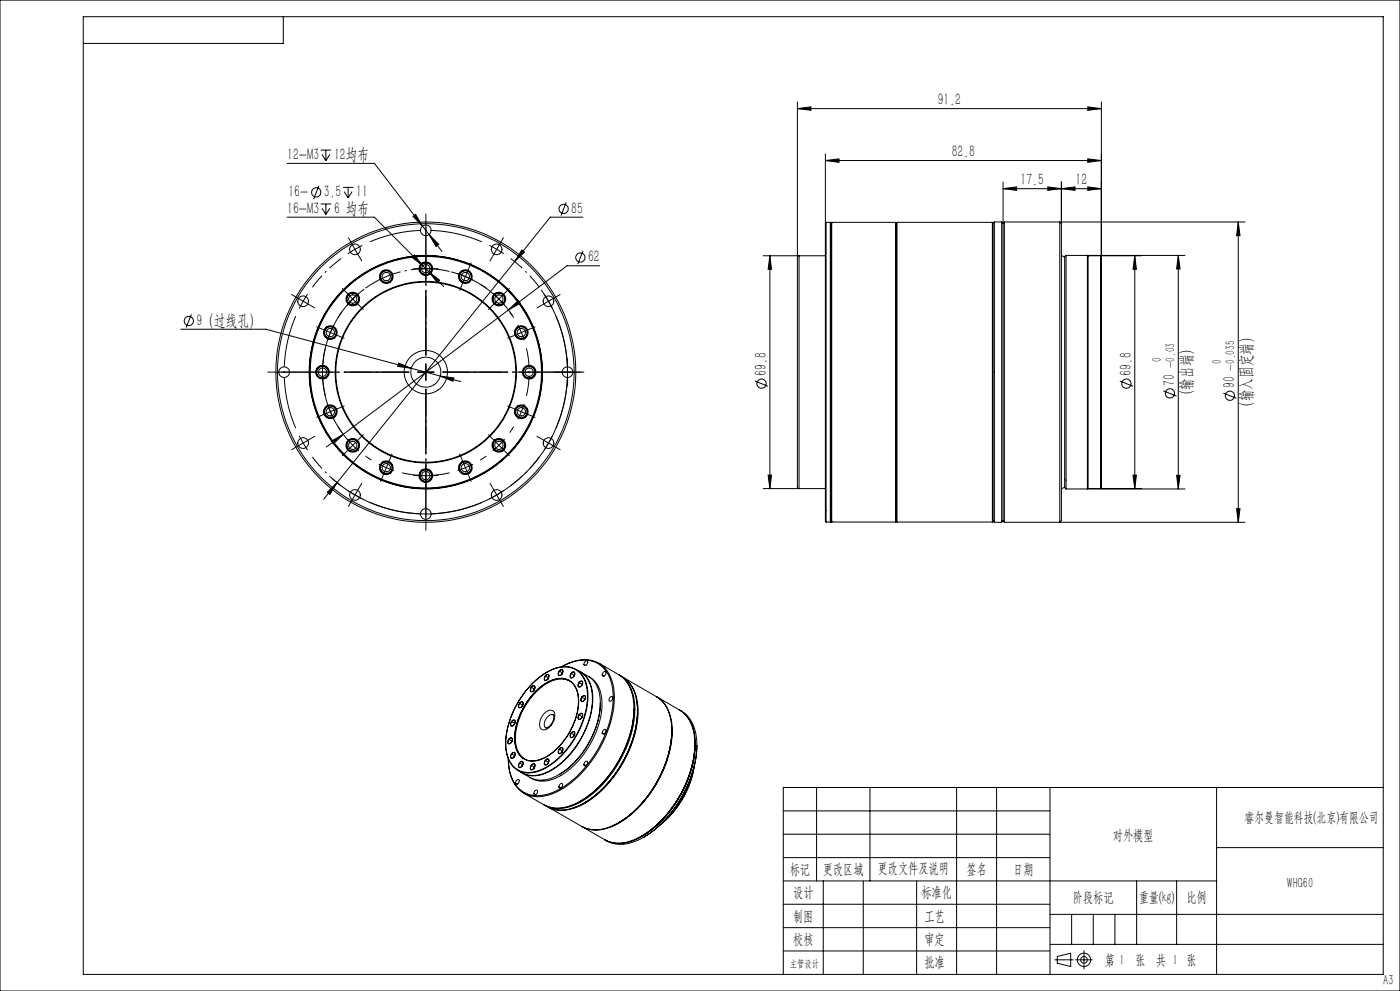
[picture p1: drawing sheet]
<svg xmlns="http://www.w3.org/2000/svg" width="420mm" height="297mm" viewBox="0 0 420 297" stroke-linecap="round" stroke-linejoin="round" font-family="sans-serif">
<defs><g id="words">
<g font-size="5">
<text x="281.3" y="31.5">91.2</text>
<text x="86.2" y="47.9">12-M3</text>
<text x="100.2" y="47.9">12均布</text>
<text x="285.5" y="47.1">82.8</text>
<text x="86.5" y="59.1">16-</text>
<text x="97.2" y="59.1">3.5</text>
<text x="106.9" y="59.1">11</text>
<text x="306.2" y="55.5">17.5</text>
<text x="322.7" y="55.5">12</text>
<text x="86.2" y="64.1">16-M3</text>
<text x="100.2" y="64.1">6 均布</text>
<text x="171.4" y="64.1">85</text>
<text x="176.4" y="78.7">62</text>
<text x="59" y="97.7">9（过线孔）</text>
<text x="230" y="112.7" transform="rotate(-90 230 112.7)">69.8</text>
<text x="339.4" y="112.7" transform="rotate(-90 339.4 112.7)">69.8</text>
<text x="352.5" y="115.6" transform="rotate(-90 352.5 115.6)">70</text>
<text x="370.5" y="116.3" transform="rotate(-90 370.5 116.3)">90</text>
<text x="357.4" y="120.3" transform="rotate(-90 357.4 120.3)">（输出端）</text>
<text x="375.4" y="123.8" transform="rotate(-90 375.4 123.8)">（输入固定端）</text>
</g>
<g font-size="4.4">
<text x="333.9" y="251.6">对外模型</text>
<text x="236.9" y="261.9">标记</text>
<text x="246.9" y="261.9">更改区域</text>
<text x="263.3" y="261.8">更改文件及说明</text>
<text x="289.9" y="261.9">签名</text>
<text x="303.9" y="261.9">日期</text>
<text x="237.9" y="268.9">设计</text>
<text x="276.4" y="268.9">标准化</text>
<text x="386.1" y="266.1">WHG60</text>
<text x="237.9" y="275.9">制图</text>
<text x="277.3" y="275.9">工艺</text>
<text x="321.9" y="270.4">阶段标记</text>
<text x="341.6" y="270.4">重量(kg)</text>
<text x="355.9" y="270.4">比例</text>
<text x="237.9" y="282.9">校核</text>
<text x="277.3" y="282.9">审定</text>
<text x="277.3" y="289.9">批准</text>
<text x="331.4" y="289.1">第 1</text>
<text x="340.6" y="289.1">张 共 1 张</text>
<text x="415" y="295.1">A3</text>
</g>
<text font-size="4.2" x="373.4" y="246.3">睿尔曼智能科技(北京)有限公司</text>
<g font-size="4">
<text x="348.5" y="108.4" transform="rotate(-90 348.5 108.4)">0</text>
<text x="352.5" y="110.3" transform="rotate(-90 352.5 110.3)">-0.03</text>
<text x="366.5" y="109.1" transform="rotate(-90 366.5 109.1)">0</text>
<text x="370.5" y="111" transform="rotate(-90 370.5 111)">-0.035</text>
</g>
<text font-size="3.1" x="236.9" y="289.9">主管设计</text>
</g></defs>
<g fill="none" stroke="#000" stroke-width=".3">
<path d="M0 0h420v297h-420zM25 5h390v287h-390zM85 5v8h-60M239.2 32.6l4.1-.6v1.1zM239.2 30.5v46.6M239.2 32.6h91.2M326.3 32l4.1 .6-4.1 .5zM330.4 30.5v46.3M86.1 49h26.2l14.5 18.8M95.7 55.7l-1.6 4M96.2 45h3.1M96.6 46.2l1.2 2"/>
<path d="M97.8 45v3.2M99 46.2l-1.2 2M102.9 56.2h3.1M103.3 57.4l1.1 1.9M104.4 56.2v3.1M105.6 57.4l-1.2 1.9M247.6 48.1l4.1-.5v1zM247.6 46.1v20.7M247.6 48.1h82.8M300.9 56.5l4.1-.5v1zM300.9 56.5h29.5M300.9 54.5v12.5"/>
<path d="M314.3 56l4.1 .5-4.1 .5zM318.4 56.5l4.1-.5v1zM318.4 54.5v12.5M326.3 56l4.1 .5-4.1 .5zM326.3 47.6l4.1 .5-4.1 .5zM86.1 65.1h26.2l14.6 14.6M96.2 61.1h3.1M96.6 62.4l1.2 1.9M97.8 61.1v3.2M99 62.4l-1.2 1.9M105.2 72.6l1.3 2.2M106.5 74.8l-2.1 1.3"/>
<path d="M106.5 74.8l1.2 2.1M108.7 73.6l-2.2 1.2M123.9 64.8l.8-.6 2.1 3.6zM124.3 76.4l2.6 3.3-3.3-2.6zM126.6 78.8a2.04 2.04 0 0 0-.6 2.9 2.04 2.04 0 0 0 2.9 .5M126.6 78.8a2.04 2.04 0 0 1 2.8 .6 2.04 2.04 0 0 1-.5 2.8M126.6 78.8l.1 .2M126.7 79a1.84 1.84 0 0 1 2.6 .5 1.84 1.84 0 0 1-.5 2.6M126.7 79a1.84 1.84 0 0 0-.5 2.6 1.84 1.84 0 0 0 2.6 .5M126.8 67.8l1.9 2.5M126.9 79.7l6.2 6.2M127.7 78v5"/>
<path d="M128.7 70.3l2.9 2.9-.8 .7zM128.7 70.3l3.9 5M156.5 74.9l.8 .7-2.9 2.8zM169.9 60.6l-1.6 4M174.9 65.1h-9.8l-68 84.5M174.9 75.2l-1.6 4M179.9 79.7h-9.8l-67.1 50.5M231 76.7l.5 4h-1.1zM231 76.7v69.7M239.3 76.9l.4-.2v69.7l-.5-.4zM247.6 66.8v89.4l.2 .3M247.6 76.7h-18.6"/>
<path d="M247.8 66.6v89.9M247.8 66.6h1.3M247.8 66.6l-.2 .2M249.1 66.6v89.9M249.1 66.6l.2 .2M249.3 66.8h.1M249.3 66.8v89.4M249.5 66.6v89.9M249.5 66.6h19.2M249.5 66.6l-.2 .2M268.7 66.6v89.9M268.7 66.6l.2 .2"/>
<path d="M268.9 66.8v89.4M268.9 66.8h.1M269.1 66.6v89.9M269.1 66.6h28.6M269.1 66.6l-.2 .2M297.7 66.6v89.9M297.7 66.6l.2 .2v89.4l-.2 .3M298.3 66.5v90M298.3 66.5l-.4 .5M298.3 66.5h2.2M300.5 66.5v90M300.5 66.5l.4 .5"/>
<path d="M300.9 67v89.1M301.3 66.5v90M301.3 66.5h72.2M301.3 66.5l-.4 .5M317.9 66.5l.5 .5v89l-.5 .5zM318.4 76.5l1 .6M319.8 76.5l-.4 .4v69.3l.4 .3M319.8 76.5v70M319.8 76.5h35.7M326.4 76.7l-.2-.2v70l.2-.2M330.2 76.7l.2 .1-.1 69.6zM340.4 76.7l.5 4h-1z"/>
<path d="M340.4 76.7v69.7M342.4 76.7h-16v69.7h16M353.5 76.5l.5 4.1h-1zM353.5 76.5v70M371.5 66.5l.5 4.1h-1zM371.5 66.5v90M54.2 98.7h25.6l43.6 11.7M57.4 94.2l-1.6 4M98 98a2.06 2.06 0 0 0-.6 2.8 2.06 2.06 0 0 0 2.9 .6M98 98a2.06 2.06 0 0 1 2.8 .5 2.06 2.06 0 0 1-.5 2.9M98 98l.1 .1M98.1 98.1a1.84 1.84 0 0 1 2.5 .5 1.84 1.84 0 0 1-.5 2.6"/>
<path d="M98.1 98.1a1.84 1.84 0 0 0-.5 2.6 1.84 1.84 0 0 0 2.5 .5M104.1 87.8l1.7 1.8M104.7 87.9a2.06 2.06 0 0 0-.6 2.9 2.06 2.06 0 0 0 2.9 .5M104.7 87.9a2.06 2.06 0 0 1 2.8 .6 2.06 2.06 0 0 1-.5 2.8M104.7 87.9l.1 .2M104.8 88.1a1.84 1.84 0 0 1 2.6 .5 1.84 1.84 0 0 1-.5 2.6M104.8 88.1a1.84 1.84 0 0 0-.5 2.5 1.84 1.84 0 0 0 2.6 .6M105.8 89.6l-1.7 1.9M105.8 89.6l1.8 1.8M106.9 91.2l.1 .1M107.7 87.9l-1.9 1.7M109.3 86.6a31 31 0 0 0-5.1 45.1"/>
<path d="M114.8 81.2a2.04 2.04 0 0 0-.6 2.8 2.04 2.04 0 0 0 2.8 .6M114.8 81.2a2.04 2.04 0 0 1 2.8 .6 2.04 2.04 0 0 1-.6 2.8M114.8 81.2l.1 .1M114.9 81.3a1.86 1.86 0 0 1 2.5 .6 1.86 1.86 0 0 1-.5 2.6M114.9 81.3a1.86 1.86 0 0 0-.6 2.6 1.86 1.86 0 0 0 2.6 .6M116.9 84.5l.1 .1M125.2 80.5h5M128.6 81.4l3.3 2.6-.7 .7zM128.8 82.1l.1 .1M135.3 81.5a30.8 30.8 0 0 1 18.4 13M138.5 81.2a2.04 2.04 0 0 0-.6 2.8 2.04 2.04 0 0 0 2.9 .6M138.5 81.2a2.04 2.04 0 0 1 2.8 .6 2.04 2.04 0 0 1-.5 2.8"/>
<path d="M138.5 81.2l.1 .1M138.6 81.3a1.87 1.87 0 0 1 2.5 .6 1.87 1.87 0 0 1-.4 2.6M138.6 81.3a1.87 1.87 0 0 0-.5 2.6 1.87 1.87 0 0 0 2.6 .6M140.7 84.5l.1 .1M148.5 87.9a2.06 2.06 0 0 0-.5 2.9 2.06 2.06 0 0 0 2.8 .5M148.5 87.9a2.06 2.06 0 0 1 2.9 .6 2.06 2.06 0 0 1-.6 2.8M148.5 87.9l.1 .2M148.6 88.1a1.85 1.85 0 0 1 2.6 .5 1.85 1.85 0 0 1-.5 2.6M148.6 88.1a1.85 1.85 0 0 0-.5 2.6 1.85 1.85 0 0 0 2.6 .5M150.7 91.2l.1 .1M152.5 92.9l3-2.8 .6 .8zM155.3 98a2.05 2.05 0 0 0-.6 2.8 2.05 2.05 0 0 0 2.8 .6"/>
<path d="M155.3 98a2.05 2.05 0 0 1 2.8 .6 2.05 2.05 0 0 1-.6 2.8M155.3 98l.1 .1M155.4 98.1a1.84 1.84 0 0 1 2.5 .5 1.84 1.84 0 0 1-.5 2.6M155.4 98.1a1.84 1.84 0 0 0-.6 2.6 1.84 1.84 0 0 0 2.6 .5M162.3 86.9a42.5 42.5 0 0 1-6.1 56.2 42.5 42.5 0 0 1-56.6 .3M95.6 109.9a2.05 2.05 0 0 0-.6 2.8 2.05 2.05 0 0 0 2.9 .5M95.6 109.9a2.04 2.04 0 0 1 2.8 .5 2.04 2.04 0 0 1-.5 2.8M95.6 109.9l.1 .1M95.7 110a1.86 1.86 0 0 1 2.6 .5 1.86 1.86 0 0 1-.5 2.6M95.7 110a1.86 1.86 0 0 0-.5 2.6 1.86 1.86 0 0 0 2.6 .5M97.8 113.1l.1 .1M100.1 101.2l.2 .2"/>
<path d="M119.6 108.8l3.8 1.6-4.1-.6zM123.4 110.4l14.8 4M125.2 111.5h5M127.7 109v5M132.1 112.7l4.1 .6-.3 1zM157.4 101.2l.1 .2M157.6 109.9a2.04 2.04 0 0 0-.6 2.8 2.04 2.04 0 0 0 2.9 .5M157.6 109.9a2.04 2.04 0 0 1 2.9 .5 2.04 2.04 0 0 1-.6 2.8M157.6 109.9l.1 .1M157.7 110a1.86 1.86 0 0 1 2.6 .5 1.86 1.86 0 0 1-.5 2.6M157.7 110a1.86 1.86 0 0 0-.5 2.6 1.86 1.86 0 0 0 2.6 .5M159.8 113.1l.1 .1"/>
<path d="M167.7 111.5h5.1M170.3 109v5M226.5 114.2l3.9 1.6M336 114.2l3.9 1.6M349 117.1l4 1.6M367 117.8l3.9 1.6M98 121.7a2.05 2.05 0 0 0-.6 2.9 2.05 2.05 0 0 0 2.9 .5M98 121.7a2.04 2.04 0 0 1 2.8 .6 2.04 2.04 0 0 1-.5 2.8M98 121.7l.1 .2M98.1 121.9a1.84 1.84 0 0 1 2.5 .5 1.84 1.84 0 0 1-.5 2.6M98.1 121.9a1.84 1.84 0 0 0-.5 2.5 1.84 1.84 0 0 0 2.5 .6M99.4 132.2l3.6-2-3 2.8z"/>
<path d="M100.1 125l.2 .1M103 130.2l-5.1 3.8M104.7 131.8a2.06 2.06 0 0 0-.6 2.8 2.06 2.06 0 0 0 2.9 .6M104.7 131.8a2.06 2.06 0 0 1 2.8 .5 2.06 2.06 0 0 1-.5 2.9M104.7 131.8l.1 .1M104.8 131.9a1.84 1.84 0 0 1 2.6 .5 1.84 1.84 0 0 1-.5 2.6M104.8 131.9a1.84 1.84 0 0 0-.5 2.6 1.84 1.84 0 0 0 2.6 .5M106.9 135l.1 .2M114.8 138.5a2.05 2.05 0 0 0-.6 2.8 2.05 2.05 0 0 0 2.8 .6M114.8 138.5a2.05 2.05 0 0 1 2.8 .5 2.05 2.05 0 0 1-.6 2.9M114.8 138.5l.1 .1M114.9 138.6a1.84 1.84 0 0 1 2.5 .6 1.84 1.84 0 0 1-.5 2.5"/>
<path d="M114.9 138.6a1.84 1.84 0 0 0-.6 2.6 1.84 1.84 0 0 0 2.6 .5M138.5 138.5a2.06 2.06 0 0 0-.6 2.8 2.06 2.06 0 0 0 2.9 .6M138.5 138.5a2.06 2.06 0 0 1 2.8 .5 2.06 2.06 0 0 1-.5 2.9M138.5 138.5l.1 .1M138.6 138.6a1.85 1.85 0 0 1 2.5 .5 1.85 1.85 0 0 1-.4 2.6M138.6 138.6a1.85 1.85 0 0 0-.5 2.6 1.85 1.85 0 0 0 2.6 .5M148.5 131.8a2.06 2.06 0 0 0-.5 2.8 2.06 2.06 0 0 0 2.8 .6M148.5 131.8a2.06 2.06 0 0 1 2.9 .5 2.06 2.06 0 0 1-.6 2.9M148.5 131.8l.1 .1M148.6 131.9a1.85 1.85 0 0 1 2.6 .5 1.85 1.85 0 0 1-.5 2.6M148.6 131.9a1.85 1.85 0 0 0-.5 2.6 1.85 1.85 0 0 0 2.6 .5M150.7 135l.1 .2"/>
<path d="M155.3 121.7a2.04 2.04 0 0 0-.6 2.8 2.04 2.04 0 0 0 2.8 .6M155.3 121.7a2.04 2.04 0 0 1 2.8 .6 2.04 2.04 0 0 1-.6 2.8M155.3 121.7l.1 .2M155.4 121.9a1.84 1.84 0 0 1 2.5 .5 1.84 1.84 0 0 1-.5 2.6M155.4 121.9a1.84 1.84 0 0 0-.6 2.5 1.84 1.84 0 0 0 2.6 .6M157.4 125l.1 .1M98.2 147.5l2.9-2.8-2.1 3.5zM116.9 141.7l.1 .2M125.2 142.6h5M126.6 140.8a2.05 2.05 0 0 0-.6 2.9 2.05 2.05 0 0 0 2.9 .5M126.6 140.8a2.05 2.05 0 0 1 2.8 .6 2.05 2.05 0 0 1-.5 2.8M126.6 140.8l.1 .2"/>
<path d="M126.7 141a1.84 1.84 0 0 1 2.6 .5 1.84 1.84 0 0 1-.5 2.6M126.7 141a1.84 1.84 0 0 0-.5 2.6 1.84 1.84 0 0 0 2.6 .5M127.7 140v5.1M128.8 144.1l.1 .1M140.7 141.7l.1 .2M230.4 142.4h1.1l-.5 4zM247.6 146.4h-18.6M247.8 156.5h1.3M249.3 156.2h.1M249.3 156.2l-.2 .3M249.3 156.2l.2 .3M249.5 156.5h19.2"/>
<path d="M268.9 156.2l-.2 .3M268.9 156.2h.1M268.9 156.2l.2 .3M269.1 156.5h28.6M297.9 156.1l.4 .4M298.3 156.5h2.2M300.9 156.1l-.4 .4M300.9 156.1l.4 .4M301.3 156.5h72.2M319.4 146l-1 .5M319.8 146.5h35.7M339.9 142.4h1l-.5 4z"/>
<path d="M353 142.4h1l-.5 4.1zM371 152.5h1l-.5 4zM168 200a19.9 19.9 0 0 0-11.8 9.2 23.6 23.6 0 0 0-4.2 16.6 6.8 6.8 0 0 0 9.7 5.3 25 25 0 0 0 13.3-15.1 15.9 15.9 0 0 0 .1-13 6.3 6.3 0 0 0-7.1-3M168.4 199.9a10.8 10.8 0 0 1 11.5-.7 11.4 11.4 0 0 1 4.1 9.9 34.6 34.6 0 0 1-16.5 27.6 10.2 10.2 0 0 1-11.4 0 11.9 11.9 0 0 1-3.6-9.3 11.2 11.2 0 0 0 4.7 10.3 11.3 11.3 0 0 0 11.2-1.1 34.8 34.8 0 0 0 15.9-28.4 10.3 10.3 0 0 0-5.8-10 11.8 11.8 0 0 0-10.1 1.7M175.2 199.1l.6 .3M175.6 198.2a.45 .45 0 0 1 .6 0 .45 .45 0 0 1 0 .6 .62 .62 0 0 1-.3 .6 .62 .62 0 0 1-.7-.2zM179.7 198.8l5.8 3.3a11 11 0 0 1 4.7 10.1 34.8 34.8 0 0 1-16.5 28.1 10.9 10.9 0 0 1-10.7 .8l-5.8-3.4M153.5 216.2a.81 .81 0 0 0 .1 1.4l.7-.4M153.5 216.2a.59 .59 0 0 1 .8-.4 .59 .59 0 0 1 .2 .9l-.2 .5M153.5 216.2v.1M153.5 216.3a.57 .57 0 0 1 .9-.3 .57 .57 0 0 1 0 .9l-.2 .2M153.5 216.3a.72 .72 0 0 0 .1 1.3l.6-.5"/>
<path d="M153.5 216.3l.9 .5M154.2 217.1l.1 .1M155.8 210.7a.81 .81 0 0 0 .2 1.5l.6-.5M155.8 210.7a.64 .64 0 0 1 1-.3 .64 .64 0 0 1 0 1.1l-.2 .2M155.8 210.7l.1 .1M155.9 210.8a.58 .58 0 0 1 .9-.3 .58 .58 0 0 1-.1 1l-.1 .1M155.9 210.8a.71 .71 0 0 0 .1 1.3l.6-.5M155.9 210.8l.9 .5M156.6 211.6v.1M159.4 205.9a.81 .81 0 0 0 .1 1.5l.7-.5M159.4 205.9a.6 .6 0 0 1 .8-.4 .6 .6 0 0 1 .2 .9l-.2 .5M159.4 205.9l.1 .1"/>
<path d="M159.5 206a.57 .57 0 0 1 .9-.3 .57 .57 0 0 1-.1 1l-.1 .1M159.5 206a.68 .68 0 0 0-.4 .7 .68 .68 0 0 0 .5 .6l.6-.5M159.5 206l.8 .5M159.9 204.7a13.7 13.7 0 0 1 10.5-4.8 7 7 0 0 1 5.7 6.9 26.3 26.3 0 0 1-7.7 19.6 13.8 13.8 0 0 1-11.1 5 6.9 6.9 0 0 1-5.4-6.5 25.6 25.6 0 0 1 6.7-18.9zM160.2 206.8v.1M160.8 207a9.8 9.8 0 0 1 9.1-3.5 6.5 6.5 0 0 1 3.7 7.1 21 21 0 0 1-10.6 16.7 5.4 5.4 0 0 1-8.3-3.3 18.7 18.7 0 0 1 4.4-15.1zM161.1 206.8a9.7 9.7 0 0 1 8.7-3.2 6.3 6.3 0 0 1 3.7 6.9 20.3 20.3 0 0 1-11.2 17 5.4 5.4 0 0 1-7.7-4.9 20.5 20.5 0 0 1 6.5-15.8zM163.4 213.7a1.61 1.61 0 0 1 1.6-.9 1.61 1.61 0 0 1 1.4 1.2 4.5 4.5 0 0 1-3.2 4.8 1.68 1.68 0 0 1-1.2-2.6l.6-1.5zM163.6 202.6a.81 .81 0 0 0 .1 1.4l.7-.5M163.6 202.6a.59 .59 0 0 1 .8-.5 .59 .59 0 0 1 .2 1l-.2 .4M163.6 202.6h.1M163.7 202.6a.57 .57 0 0 1 .9-.3 .57 .57 0 0 1-.1 1l-.1 .2"/>
<path d="M163.7 202.6a.72 .72 0 0 0 .1 1.3l.6-.4M163.7 202.6l.8 .6M164.2 214.9a1.28 1.28 0 0 1 1.9-.5 3.3 3.3 0 0 1-2.4 3.7 2.42 2.42 0 0 1 .5-3.2zM164.4 203.5h.1M167.8 201.1a.78 .78 0 0 0 .1 1.4l.7-.5M167.8 201.1a.63 .63 0 0 1 1-.3 .63 .63 0 0 1-.1 1l-.1 .2M167.8 201.1l.1 .1M167.9 201.2a.53 .53 0 0 1 .7-.4 .53 .53 0 0 1 .2 .8l-.2 .4M167.9 201.2a.71 .71 0 0 0-.4 .6 .71 .71 0 0 0 .5 .6l.6-.4M167.9 201.2l.8 .5M168.6 202h.1M170.8 204a7.2 7.2 0 0 0-7.4 1.2 20.6 20.6 0 0 0-8.7 17.8 6 6 0 0 0 2.6 4.4"/>
<path d="M171.3 201.8a.83 .83 0 0 0 .2 1.4l.6-.5M171.3 201.8a.6 .6 0 0 1 .9-.4 .6 .6 0 0 1 .2 .9l-.3 .4M171.3 219.7a.8 .8 0 0 0 .2 1.4l.6-.5M171.3 219.7a.63 .63 0 0 1 1-.3 .63 .63 0 0 1 0 1l-.2 .2M171.3 219.7h.1M171.3 201.8l.1 .1M171.4 219.7a.59 .59 0 0 1 .9-.3 .59 .59 0 0 1-.1 1l-.1 .2M171.4 219.7a.65 .65 0 0 0-.4 .8 .65 .65 0 0 0 .7 .5l.4-.4M171.4 201.9a.58 .58 0 0 1 .9-.4 .58 .58 0 0 1-.1 1l-.1 .2M171.4 201.9a.61 .61 0 0 0-.4 .8 .61 .61 0 0 0 .8 .3l.3-.3M171.4 219.7l.9 .6M171.4 201.9l.9 .5"/>
<path d="M172.1 202.7h.1M172.8 200.6a8.9 8.9 0 0 1 4.9 9.3 27.1 27.1 0 0 1-13.3 21.4 8.2 8.2 0 0 1-9.1-.4M173.5 201a8 8 0 0 1 4.3 7.9 27 27 0 0 1-13.1 22.3 8.1 8.1 0 0 1-8.6 .1M173.7 204.5a.81 .81 0 0 0 .1 1.4l.7-.4M173.7 204.5a.59 .59 0 0 1 .9-.4 .59 .59 0 0 1 .1 .9l-.2 .5M173.7 214.2a.79 .79 0 0 0 .1 1.4l.7-.4M173.7 214.2a.6 .6 0 0 1 .9-.4 .6 .6 0 0 1 .1 .9l-.2 .5M173.7 214.2l.1 .1M173.7 204.5l.1 .1M173.8 214.3a.54 .54 0 0 1 .8-.4 .54 .54 0 0 1 .1 .8l-.2 .4M173.8 214.3a.64 .64 0 0 0-.4 .7 .64 .64 0 0 0 .6 .5l.5-.4M173.8 204.6a.53 .53 0 0 1 .7-.4 .53 .53 0 0 1 .2 .8l-.2 .4"/>
<path d="M173.8 204.6a.68 .68 0 0 0-.4 .7 .68 .68 0 0 0 .5 .5l.6-.4M173.8 214.3l.9 .5M173.8 204.6l.9 .5M174.2 201.4l2.3 1.3a8.4 8.4 0 0 1 3.6 7.5 27 27 0 0 1-13.1 22.3 8.3 8.3 0 0 1-8 .5l-2.3-1.3M174.5 215.1v.1M174.5 205.4v.1M174.6 208.9a.8 .8 0 0 0 .1 1.4l.6-.5M174.6 208.9a.59 .59 0 0 1 .8-.4 .59 .59 0 0 1 .2 .9l-.3 .4M174.6 208.9h.1M174.6 208.9a.59 .59 0 0 1 .9-.3 .59 .59 0 0 1-.1 1l-.1 .2M174.6 208.9a.61 .61 0 0 0-.4 .8 .61 .61 0 0 0 .8 .4l.3-.3M174.6 208.9l.9 .6"/>
<path d="M175.3 209.8h.1M176.7 202.8a8.6 8.6 0 0 1 3.9 8.4 26.9 26.9 0 0 1-13.7 21.9 8.1 8.1 0 0 1-7.7 0M180.1 210.7a26.8 26.8 0 0 1-12.4 21.4M180.7 219.6l.6 .4M180.7 202.3l.6 .3M181.1 201.4a.49 .49 0 0 1 .7 0 .49 .49 0 0 1-.2 .8 .54 .54 0 0 1-.8 .4 .54 .54 0 0 1 0-.9zM181.1 218.8a.44 .44 0 0 1 .6-.1 .44 .44 0 0 1 0 .7 .53 .53 0 0 1-.4 .6 .53 .53 0 0 1-.6-.5zM183.1 208.9a.44 .44 0 0 1 .7-.1 .44 .44 0 0 1-.1 .7 .53 .53 0 0 1-.4 .7 .53 .53 0 0 1-.6-.6zM185.7 202.2a10.6 10.6 0 0 1 4.7 9.5 35 35 0 0 1-11.2 25 17.5 17.5 0 0 1-12.8 5.6l-1.9-.5-1.3-.6M185.8 202.3a10.1 10.1 0 0 1 5.4 9 34.3 34.3 0 0 1-10.5 25.1 18.7 18.7 0 0 1-12.9 6.4l-2.6-.5-1.9-1M187.3 203.2l9.6 5.6a11.3 11.3 0 0 1 4.6 10.2 35 35 0 0 1-15.8 27.5M187.9 203.7a13.1 13.1 0 0 1 3.4 11.3 35.2 35.2 0 0 1-16.5 26.1 11.8 11.8 0 0 1-9.2 1.3"/>
<path d="M190.2 212.4a34.8 34.8 0 0 1-15.9 27.6M190.9 209.3a27.8 27.8 0 0 1-3.7 18.5 32.7 32.7 0 0 1-11.7 12.8M191.2 213a34.8 34.8 0 0 1-15.7 27.5M197 208.8a10.5 10.5 0 0 1 4.6 9.4 34.6 34.6 0 0 1-16.6 28.8 10.6 10.6 0 0 1-10.5 .7M197 208.8l6.8 4a11.1 11.1 0 0 1 4.7 10.2 35.1 35.1 0 0 1-15.9 27.5M201.5 217.9a34.6 34.6 0 0 1-10.4 24.5l-3 2.6-2.4 1.5M201.5 219a34.8 34.8 0 0 1-15.8 27.5M203.9 212.8a10.6 10.6 0 0 1 4.7 9.4 34.8 34.8 0 0 1-16.7 28.8 10.6 10.6 0 0 1-10.5 .7M203.9 212.8a10.6 10.6 0 0 1 5.2 9.7 34.8 34.8 0 0 1-16.7 28.8 10.6 10.6 0 0 1-10.9 .4M152.6 221.5a.81 .81 0 0 0 .2 1.5l.6-.5M152.6 221.5a.65 .65 0 0 1 1-.3 .65 .65 0 0 1 0 1.1l-.2 .2M152.6 221.5l.1 .1"/>
<path d="M152.7 221.6a.57 .57 0 0 1 .9-.3 .57 .57 0 0 1-.1 .9l-.1 .3M152.7 221.6a.75 .75 0 0 0 .1 1.3l.6-.4M152.7 221.6l.9 .5M153.4 222.5h.1M153.5 225.9a.81 .81 0 0 0 .1 1.4l.7-.5M153.5 225.9a.59 .59 0 0 1 .8-.4 .59 .59 0 0 1 .2 .9l-.2 .4M153.5 225.9v.1M153.5 226a.53 .53 0 0 1 .8-.4 .53 .53 0 0 1 .1 .8l-.2 .4M153.5 226a.68 .68 0 0 0-.3 .6 .68 .68 0 0 0 .4 .6l.6-.4M153.5 226l.9 .5M154.2 226.8h.1M154.7 234.7l.5 .3"/>
<path d="M155.1 233.8a.44 .44 0 0 1 .6-.1 .44 .44 0 0 1 0 .7 .62 .62 0 0 1-.4 .5 .62 .62 0 0 1-.6-.1zM155.8 228.6a.81 .81 0 0 0 .2 1.4l.6-.4M155.8 228.6a.65 .65 0 0 1 1-.3 .65 .65 0 0 1 0 1.1l-.2 .2M155.8 228.6l.1 .1M155.9 228.7a.57 .57 0 0 1 .9-.3 .57 .57 0 0 1-.1 .9l-.1 .2M155.9 228.7a.64 .64 0 0 0-.4 .7 .64 .64 0 0 0 .7 .5l.4-.4M155.9 228.7l.9 .5M156.6 229.5v.1M159.4 229.3a.81 .81 0 0 0 .1 1.4l.7-.4M159.4 229.3a.6 .6 0 0 1 .8-.4 .6 .6 0 0 1 .2 .9l-.2 .5M159.4 229.3l.1 .1M159.5 229.4a.58 .58 0 0 1 .9-.3 .58 .58 0 0 1-.1 .9l-.1 .2"/>
<path d="M159.5 229.4a.68 .68 0 0 0-.4 .7 .68 .68 0 0 0 .5 .5l.6-.4M159.5 229.4l.8 .5M160.2 230.2v.1M160.2 237.8l.5 .4M160.4 237.1a.47 .47 0 0 1 .7-.3 .47 .47 0 0 1 .1 .8 .62 .62 0 0 1-.4 .5 .62 .62 0 0 1-.6-.1zM163.6 227.9a.79 .79 0 0 0 .1 1.4l.7-.5M163.6 227.9a.59 .59 0 0 1 .8-.5 .59 .59 0 0 1 .2 1l-.2 .4M163.6 227.9h.1M163.7 227.9a.53 .53 0 0 1 .7-.4 .53 .53 0 0 1 .2 .9l-.2 .4M163.7 227.9a.64 .64 0 0 0-.4 .7 .64 .64 0 0 0 .6 .6l.5-.4M163.7 227.9l.8 .6M164.4 228.8h.1"/>
<path d="M167.7 235.8l.5 .3M167.8 224.5a.79 .79 0 0 0 .1 1.4l.7-.5M167.8 224.5a.59 .59 0 0 1 .8-.4 .59 .59 0 0 1 .2 .9l-.2 .4M167.8 224.5h.1M167.9 224.5a.53 .53 0 0 1 .7-.3 .53 .53 0 0 1 .2 .8l-.2 .4M167.9 224.5a.64 .64 0 0 0-.4 .8 .64 .64 0 0 0 .6 .5l.5-.4M167.9 224.5l.8 .6M168.1 234.9a.45 .45 0 0 1 .6 0 .45 .45 0 0 1 0 .6 .62 .62 0 0 1-.4 .6 .62 .62 0 0 1-.6-.1zM168.6 225.4h.1M172.1 220.6h.1M175.2 229.2l.6 .3M175.6 228.3a.45 .45 0 0 1 .6-.1 .45 .45 0 0 1 0 .7 .62 .62 0 0 1-.3 .5 .62 .62 0 0 1-.7-.1z"/>
<path d="M208.1 230.3a28.5 28.5 0 0 1-9.5 16.3M208.3 229.3a27.8 27.8 0 0 1-10.3 17.9M208.4 221.9a34 34 0 0 1-10.4 24.4 24.5 24.5 0 0 1-7 5.1M208.5 223a34.9 34.9 0 0 1-15.9 27.5M209.1 223.4a34.9 34.9 0 0 1-15.9 27.5M245 236v28M261 236v28M287 236v56M299 236v56M315 236v56M365 236v56M415 236h-180v56"/>
<path d="M164.9 242.1l9.5 5.5a11.2 11.2 0 0 0 11.3-1.1M174.6 247.7l6.8 3.9a10.6 10.6 0 0 0 10.4-.6l.8-.5M175.5 240.6l-3.7 1.6M175.5 240.5l-.2 .1M185.7 246.5l-1.6 .9M185.7 246.5h.1M235 257h80M235 250h80M235 243h80M365 254h50M235 264h130M235 278h80"/>
<path d="M235 271h80M247 264v28M259 264v28M275 264v28M315 274h100M321.5 274v9M328 274v9M334.5 274v9M341 264v19M353 264v19M235 285h80M315 283h100"/>
<circle cx="94.9" cy="57.7" r="1.39"/>
<circle cx="106.5" cy="74.7" r="1.6"/>
<circle cx="127.7" cy="69" r="1.59"/>
<circle cx="149" cy="74.7" r="1.6"/>
<circle cx="169.1" cy="62.6" r="1.38"/>
<circle cx="174.1" cy="77.2" r="1.39"/>
<circle cx="56.6" cy="96.2" r="1.39"/>
<circle cx="90.9" cy="90.3" r="1.6"/>
<circle cx="99.1" cy="99.7" r="1.74"/>
<circle cx="99.1" cy="99.7" r="1.24"/>
<circle cx="105.8" cy="89.6" r="1.24"/>
<circle cx="105.8" cy="89.6" r="1.74"/>
<circle cx="115.9" cy="82.9" r="1.75"/>
<circle cx="115.9" cy="82.9" r="1.25"/>
<circle cx="127.7" cy="80.5" r="1.74"/>
<circle cx="127.7" cy="80.6" r="1.25"/>
<circle cx="139.6" cy="82.9" r="1.76"/>
<circle cx="139.6" cy="82.9" r="1.24"/>
<circle cx="149.7" cy="89.6" r="1.75"/>
<circle cx="149.7" cy="89.6" r="1.24"/>
<circle cx="156.4" cy="99.7" r="1.74"/>
<circle cx="156.4" cy="99.7" r="1.25"/>
<circle cx="164.6" cy="90.3" r="1.6"/>
<circle cx="85.2" cy="111.5" r="1.59"/>
<circle cx="96.7" cy="111.5" r="1.75"/>
<circle cx="96.8" cy="111.5" r="1.25"/>
<circle cx="127.7" cy="111.5" r="6.5"/>
<circle cx="127.7" cy="111.6" r="35"/>
<circle cx="127.7" cy="111.5" r="27"/>
<circle cx="127.7" cy="111.5" r="45"/>
<circle cx="127.7" cy="111.5" r="34.9"/>
<circle cx="127.7" cy="111.5" r="27.2"/>
<circle cx="127.7" cy="111.6" r="4.5"/>
<circle cx="127.7" cy="111.5" r="44.5"/>
<circle cx="127.8" cy="111.5" r="34.7"/>
<circle cx="158.7" cy="111.5" r="1.25"/>
<circle cx="158.8" cy="111.5" r="1.74"/>
<circle cx="170.2" cy="111.5" r="1.59"/>
<circle cx="228.4" cy="115" r="1.39"/>
<circle cx="337.9" cy="115" r="1.39"/>
<circle cx="351" cy="117.9" r="1.38"/>
<circle cx="369" cy="118.6" r="1.38"/>
<circle cx="90.9" cy="132.8" r="1.6"/>
<circle cx="99.1" cy="123.4" r="1.76"/>
<circle cx="99.1" cy="123.4" r="1.25"/>
<circle cx="105.8" cy="133.5" r="1.25"/>
<circle cx="105.8" cy="133.5" r="1.76"/>
<circle cx="149.7" cy="133.5" r="1.25"/>
<circle cx="149.7" cy="133.5" r="1.76"/>
<circle cx="156.4" cy="123.4" r="1.26"/>
<circle cx="156.4" cy="123.4" r="1.76"/>
<circle cx="164.6" cy="132.8" r="1.6"/>
<circle cx="106.5" cy="148.4" r="1.6"/>
<circle cx="115.9" cy="140.2" r="1.75"/>
<circle cx="115.9" cy="140.2" r="1.25"/>
<circle cx="127.7" cy="142.5" r="1.74"/>
<circle cx="127.7" cy="142.5" r="1.25"/>
<circle cx="127.8" cy="154" r="1.6"/>
<circle cx="139.6" cy="140.2" r="1.75"/>
<circle cx="139.6" cy="140.2" r="1.24"/>
<circle cx="149" cy="148.4" r="1.6"/>
</g>
<g fill="none" stroke="#000" stroke-width=".3" stroke-dasharray="30.5 1.3 .6 1.3" stroke-linecap="butt">
<path d="M105.3 72.6l-.8-1.4M107.8 76.9l.8 1.4M127.8 78v-1.2M147.8 76.9l-.8 1.4M149 74.7l-2.2-1.2M149 74.7l2.1 1.3M149 74.7l1.3-2.1M149 74.7l-1.2 2.2M150.3 72.6l.8-1.4M88.8 89l-1.4-.8M91 90.3l-1.2 2.2M91 90.3l1.3-2.2"/>
<path d="M91 90.3l-2.2-1.3M91 90.3l2.1 1.2M93.1 91.5l1.4 .8M96.8 98.7l-1.9-.8M99.1 99.7l-.8 2.3M99.1 99.7l1.1-2.3M99.1 99.7l-2.3-1M99.1 99.7l2.3 .9M102.6 93.4l-1.2 1.8M104.1 87.8l-1.5-1.4M107.6 91.4l1.5 1.4M125.3 80.5h-1.3"/>
<path d="M127.8 83v1.3M130.3 80.5h1.2M138.7 85.2l-.8 1.9M139.6 82.9l-2.3-.9M139.6 82.9l2.3 1M139.6 82.9l1-2.3M139.6 82.9l-.9 2.3M140.6 80.6l.8-1.9M145.9 86.4l-1.8-1.2M147.9 91.4l-1.4 1.4M149.7 89.6l-1.9-1.7M149.7 89.6l1.7 1.8"/>
<path d="M149.7 89.6l1.7-1.8M149.7 89.6l-1.8 1.8M151.4 87.8l1.5-1.4M154.1 95.2l-1.2-1.8M156.4 99.7l-1-2.3M156.4 99.7l.9 2.3M156.4 99.7l2.3-1M156.4 99.7l-2.3 .9M158.7 98.7l1.9-.8M162.4 91.5l-1.4 .8M164.6 90.3l-1.3-2.2M164.6 90.3l1.2 2.2"/>
<path d="M164.6 90.3l2.1-1.3M164.6 90.3l-2.2 1.2M166.7 89l1.4-.8M101.4 100.6l1.9 .8M127.8 111.5v-2.5M127.8 111.5h-2.5M127.8 111.5v2.5M127.8 111.5h2.5M154.1 100.6l-1.9 .8M167.8 111.5h-1.6M170.3 109v-1.6M170.3 114v1.6"/>
<path d="M172.8 111.5h1.6M88.8 134l-1.4 .8M91 132.8l1.3 2.1M91 132.8l-1.2-2.2M91 132.8l-2.2 1.2M91 132.8l2.1-1.3M93.1 131.5l1.4-.8M96.8 124.3l-1.9 .8M99.1 123.4l1.1 2.3M99.1 123.4l-.8-2.4M99.1 123.4l-2.3 .9M99.1 123.4l2.3-1"/>
<path d="M101.4 127.8l1.2 1.8M101.4 122.4l1.9-.8M104.1 135.2l-1.5 1.5M105.8 133.4l1.9 1.7M105.8 133.4l-1.7-1.8M105.8 133.4l-1.7 1.8M105.8 133.4l1.8-1.7M107.6 131.7l1.5-1.5M109.6 136.7l1.9 1.2M116.9 137.9l.7-1.9M138.7 137.9l-.8-1.9M144.1 137.9l1.8-1.2"/>
<path d="M147.9 131.7l-1.4-1.5M149.7 133.4l1.7-1.8M149.7 133.4l-1.9 1.7M149.7 133.4l1.7 1.8M149.7 133.4l-1.8-1.7M151.4 135.2l1.5 1.5M152.9 129.6l1.2-1.8M154.1 122.4l-1.9-.8M156.4 123.4l.9-2.4M156.4 123.4l-1 2.3M156.4 123.4l2.3 .9M156.4 123.4l-2.3-1"/>
<path d="M158.7 124.3l1.9 .8M162.4 131.5l-1.4-.8M164.6 132.8l1.2-2.2M164.6 132.8l-1.3 2.1M164.6 132.8l2.1 1.2M164.6 132.8l-2.2-1.3M166.7 134l1.4 .8M105.3 150.5l-.8 1.4M106.5 148.3l2.2 1.2M106.5 148.3l-2.1-1.3M106.5 148.3l-1.2 2.2M106.5 148.3l1.3-2.1"/>
<path d="M107.8 146.2l.8-1.4M114.9 142.5l-.7 1.9M115.9 140.2l2.3 .8M115.9 140.2l-2.3-1.1M115.9 140.2l-1 2.3M115.9 140.2l1-2.3M125.3 142.5h-1.3M127.8 140v-1.2M127.8 145v1.3M130.3 142.5h1.2M139.6 140.2l2.3-1.1M139.6 140.2l-2.3 .8"/>
<path d="M139.6 140.2l1 2.3M139.6 140.2l-.9-2.3M140.6 142.5l.8 1.9M147.8 146.2l-.8-1.4M149 148.3l2.1-1.3M149 148.3l-2.2 1.2M149 148.3l1.3 2.2M149 148.3l-1.2-2.1M150.3 150.5l.8 1.4"/>
</g>
<path d="M144.5 72.5a42.5 42.5 0 0 0-33.5 0M88.7 94.7a42.5 42.5 0 0 0 0 33.6M166.8 128.3a42.5 42.5 0 0 0 0-33.6M111 150.6a42.5 42.5 0 0 0 33.5 0" fill="none" stroke="#000" stroke-width=".3" stroke-dasharray="30.5 1.3 .6 1.3" stroke-dashoffset="14.8" stroke-linecap="butt"/>
<path d="M102.3 77.5l-4.9 4.3-3.7 4.3M161.8 86.1l-3.7-4.3-4.9-4.3M93.7 136.9l4.3 5 4.3 3.7M153.2 145.6l4.3-3.7 4.3-5" fill="none" stroke="#000" stroke-width=".3" stroke-dasharray="30.5 1.3 .6 1.3" stroke-dashoffset="25.9" stroke-linecap="butt"/>
<path d="M134.9 81.3a31 31 0 0 0-25.3 5.1" fill="none" stroke="#000" stroke-width=".3" stroke-dasharray="30.5 1.3 .6 1.3" stroke-dashoffset="18.8" stroke-linecap="butt"/>
<path d="M97.6 104.4a31 31 0 0 0 0 14.2M157.9 118.6a31 31 0 0 0 0-14.2M120.7 141.7a31 31 0 0 0 14.2 0" fill="none" stroke="#000" stroke-width=".3" stroke-dasharray="30.5 1.3 .6 1.3" stroke-dashoffset="24.9" stroke-linecap="butt"/>
<g fill="none" stroke="#0a0605" stroke-width=".3">
<path d="M316.4 287.7h5.5M317.2 286.7l4-1v4l-4-1zM322.7 287.7h5M325.2 284.9v5.5"/>
<circle cx="325.2" cy="287.7" r="1.01"/>
<circle cx="325.2" cy="287.7" r="2"/>
</g>
<path d="M122.8 111.5h-42.5M127.8 106.5v-42.5M127.8 116.5v42.5M132.8 111.5h42.5" fill="none" stroke="#000" stroke-width=".3" stroke-dasharray="30.5 1.3 .6 1.3" stroke-dashoffset="10.8" stroke-linecap="butt"/>
<path d="M122.8 111.5h-38.6M127.8 106.5v-38.5M127.8 116.5v38.6M132.8 111.5h38.5" fill="none" stroke="#000" stroke-width=".3" stroke-dasharray="30.5 1.3 .6 1.3" stroke-dashoffset="12.8" stroke-linecap="butt"/>
<path d="M122.8 111.5h-19.5M127.8 106.5v-19.4M127.8 116.5v19.4M132.8 111.5h19.4" fill="none" stroke="#000" stroke-width=".3" stroke-dasharray="30.5 1.3 .6 1.3" stroke-dashoffset="22.4" stroke-linecap="butt"/>
<g fill="#000">
<path d="M239.2 32.6l4.1-.6v1.1zM326.3 32l4.1 .6-4.1 .5z"/>
<path d="M326.3 56l4.1 .5-4.1 .5zM318.4 56.5l4.1-.5v1zM314.3 56l4.1 .5-4.1 .5zM300.9 56.5l4.1-.5v1zM326.3 47.6l4.1 .5-4.1 .5zM247.6 48.1l4.1-.5v1z"/>
<path d="M371.5 66.5l.5 4.1h-1zM371 152.5h1l-.5 4zM340.4 76.7l.5 4h-1zM339.9 142.4h1l-.5 4zM353.5 76.5l.5 4.1h-1zM353 142.4h1l-.5 4.1zM231 76.7l.5 4h-1.1zM230.4 142.4h1.1l-.5 4z"/>
<path d="M132.1 112.7l3.8 1.6 .3-1zM119.6 108.8l-.3 1 4.1 .6zM99.4 132.2l.6 .8 3-2.8zM152.5 92.9l3.6-2-.6-.8zM98.2 147.5l.8 .7 2.1-3.5zM156.5 74.9l-2.1 3.5 2.9-2.8zM128.7 70.3l2.1 3.6 .8-.7zM123.9 64.8l2.9 3-2.1-3.6zM128.6 81.4l2.6 3.3 .7-.7zM124.3 76.4l-.7 .7 3.3 2.6z"/>
</g>
<use href="#words"/>
</svg>
